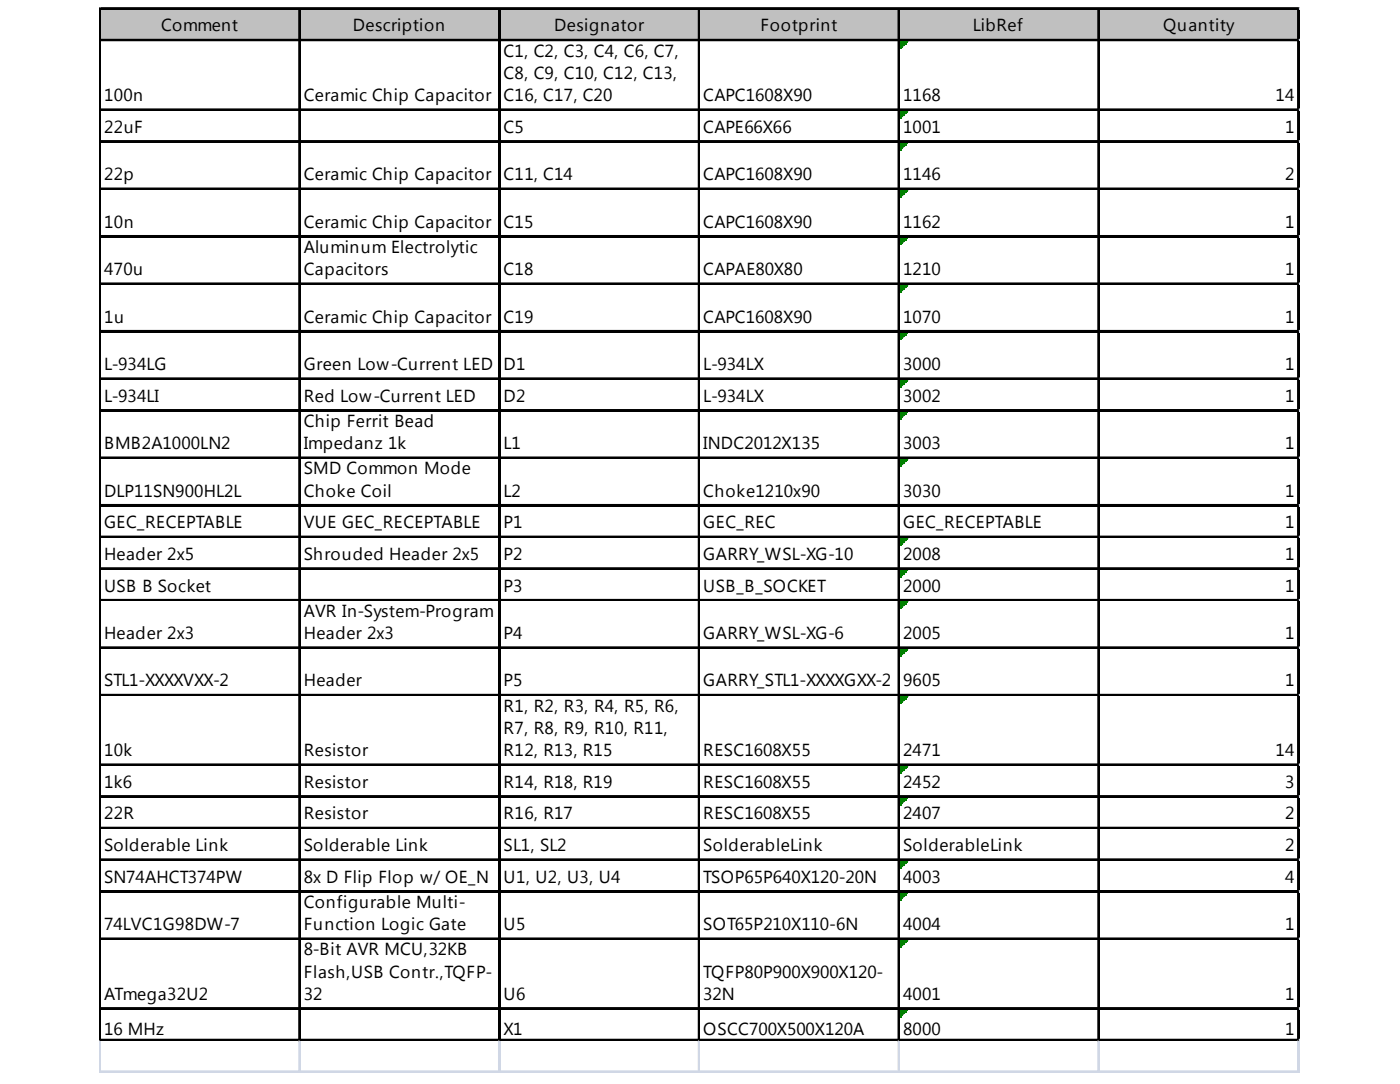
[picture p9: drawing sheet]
<svg xmlns="http://www.w3.org/2000/svg" width="279mm" height="216mm" viewBox="0 0 279 216" stroke-linecap="round" stroke-linejoin="round" font-family="sans-serif">
<defs><g id="words">
<g font-size="3.5">
<text x="32.1" y="6.3">Comment</text>
<text x="70.3" y="6.3">Description</text>
<text x="100.4" y="11.3">C1, C2, C3, C4, C6, C7,</text>
<text x="110.5" y="6.3">Designator</text>
<text x="151.6" y="6.3">Footprint</text>
<text x="193.9" y="6.3">LibRef</text>
<text x="231.8" y="6.3">Quantity</text>
<text x="100.4" y="15.7">C8, C9, C10, C12, C13,</text>
<text x="20.7" y="20.1">100n</text>
<text x="60.5" y="20.1">Ceramic Chip Capacitor</text>
<text x="100.4" y="20.1">C16, C17, C20</text>
<text x="140.2" y="20.1">CAPC1608X90</text>
<text x="180" y="20.1">1168</text>
<text x="254.3" y="20.1">14</text>
<text x="20.7" y="26.4">22uF</text>
<text x="100.4" y="26.4">C5</text>
<text x="140.2" y="26.4">CAPE66X66</text>
<text x="180" y="26.4">1001</text>
<text x="256.2" y="26.4">1</text>
<text x="20.7" y="35.9">22p</text>
<text x="60.5" y="35.9">Ceramic Chip Capacitor</text>
<text x="100.4" y="35.9">C11, C14</text>
<text x="140.2" y="35.9">CAPC1608X90</text>
<text x="180" y="35.9">1146</text>
<text x="256.2" y="35.9">2</text>
<text x="20.7" y="45.3">10n</text>
<text x="60.5" y="45.3">Ceramic Chip Capacitor</text>
<text x="100.4" y="45.3">C15</text>
<text x="140.2" y="45.3">CAPC1608X90</text>
<text x="180" y="45.3">1162</text>
<text x="256.2" y="45.3">1</text>
<text x="60.5" y="50.4">Aluminum Electrolytic</text>
<text x="20.7" y="54.8">470u</text>
<text x="60.5" y="54.8">Capacitors</text>
<text x="100.4" y="54.8">C18</text>
<text x="140.2" y="54.8">CAPAE80X80</text>
<text x="180" y="54.8">1210</text>
<text x="256.2" y="54.8">1</text>
<text x="20.7" y="64.3">1u</text>
<text x="60.5" y="64.3">Ceramic Chip Capacitor</text>
<text x="100.4" y="64.3">C19</text>
<text x="140.2" y="64.3">CAPC1608X90</text>
<text x="180" y="64.3">1070</text>
<text x="256.2" y="64.3">1</text>
<text x="20.7" y="73.7">L-934LG</text>
<text x="60.5" y="73.7">Green Low-Current LED</text>
<text x="100.4" y="73.7">D1</text>
<text x="140.2" y="73.7">L-934LX</text>
<text x="180" y="73.7">3000</text>
<text x="256.2" y="73.7">1</text>
<text x="20.7" y="80">L-934LI</text>
<text x="60.5" y="80">Red Low-Current LED</text>
<text x="100.4" y="80">D2</text>
<text x="140.2" y="80">L-934LX</text>
<text x="180" y="80">3002</text>
<text x="256.2" y="80">1</text>
<text x="20.7" y="89.5">BMB2A1000LN2</text>
<text x="60.5" y="85">Chip Ferrit Bead</text>
<text x="60.5" y="89.5">Impedanz 1k</text>
<text x="100.4" y="89.5">L1</text>
<text x="140.2" y="89.5">INDC2012X135</text>
<text x="180" y="89.5">3003</text>
<text x="256.2" y="89.5">1</text>
<text x="60.5" y="94.5">SMD Common Mode</text>
<text x="20.7" y="98.9">DLP11SN900HL2L</text>
<text x="60.5" y="98.9">Choke Coil</text>
<text x="100.4" y="98.9">L2</text>
<text x="140.2" y="98.9">Choke1210x90</text>
<text x="180" y="98.9">3030</text>
<text x="256.2" y="98.9">1</text>
<text x="20.7" y="105.2">GEC_RECEPTABLE</text>
<text x="60.5" y="105.2">VUE GEC_RECEPTABLE</text>
<text x="100.4" y="105.2">P1</text>
<text x="140.2" y="105.2">GEC_REC</text>
<text x="180" y="105.2">GEC_RECEPTABLE</text>
<text x="256.2" y="105.2">1</text>
<text x="20.7" y="111.5">Header 2x5</text>
<text x="60.5" y="111.5">Shrouded Header 2x5</text>
<text x="100.4" y="111.5">P2</text>
<text x="140.2" y="111.5">GARRY_WSL-XG-10</text>
<text x="180" y="111.5">2008</text>
<text x="256.2" y="111.5">1</text>
<text x="20.7" y="117.8">USB B Socket</text>
<text x="100.4" y="117.8">P3</text>
<text x="140.2" y="117.8">USB_B_SOCKET</text>
<text x="180" y="117.8">2000</text>
<text x="256.2" y="117.8">1</text>
<text x="60.5" y="122.9">AVR In-System-Program</text>
<text x="20.7" y="127.3">Header 2x3</text>
<text x="60.5" y="127.3">Header 2x3</text>
<text x="100.4" y="127.3">P4</text>
<text x="140.2" y="127.3">GARRY_WSL-XG-6</text>
<text x="180" y="127.3">2005</text>
<text x="256.2" y="127.3">1</text>
<text x="20.7" y="136.7">STL1-XXXXVXX-2</text>
<text x="60.5" y="136.7">Header</text>
<text x="100.4" y="136.7">P5</text>
<text x="140.2" y="136.7">GARRY_STL1-XXXXGXX-2</text>
<text x="180" y="136.7">9605</text>
<text x="256.2" y="136.7">1</text>
<text x="100.4" y="141.8">R1, R2, R3, R4, R5, R6,</text>
<text x="100.4" y="146.2">R7, R8, R9, R10, R11,</text>
<text x="20.7" y="150.6">10k</text>
<text x="60.5" y="150.6">Resistor</text>
<text x="100.4" y="150.6">R12, R13, R15</text>
<text x="140.2" y="150.6">RESC1608X55</text>
<text x="180" y="150.6">2471</text>
<text x="254.3" y="150.6">14</text>
<text x="20.7" y="156.9">1k6</text>
<text x="60.5" y="156.9">Resistor</text>
<text x="100.4" y="156.9">R14, R18, R19</text>
<text x="140.2" y="156.9">RESC1608X55</text>
<text x="180" y="156.9">2452</text>
<text x="256.2" y="156.9">3</text>
<text x="20.7" y="163.2">22R</text>
<text x="60.5" y="163.2">Resistor</text>
<text x="100.4" y="163.2">R16, R17</text>
<text x="140.2" y="163.2">RESC1608X55</text>
<text x="180" y="163.2">2407</text>
<text x="256.2" y="163.2">2</text>
<text x="20.7" y="169.5">Solderable Link</text>
<text x="60.5" y="169.5">Solderable Link</text>
<text x="100.4" y="169.5">SL1, SL2</text>
<text x="140.2" y="169.5">SolderableLink</text>
<text x="180" y="169.5">SolderableLink</text>
<text x="256.2" y="169.5">2</text>
<text x="20.7" y="175.8">SN74AHCT374PW</text>
<text x="60.5" y="175.8">8x D Flip Flop w/ OE_N</text>
<text x="100.4" y="175.8">U1, U2, U3, U4</text>
<text x="140.2" y="175.8">TSOP65P640X120-20N</text>
<text x="180" y="175.8">4003</text>
<text x="256.2" y="175.8">4</text>
<text x="20.7" y="185.3">74LVC1G98DW-7</text>
<text x="60.5" y="180.8">Configurable Multi-</text>
<text x="60.5" y="185.3">Function Logic Gate</text>
<text x="100.4" y="185.3">U5</text>
<text x="140.2" y="185.3">SOT65P210X110-6N</text>
<text x="180" y="185.3">4004</text>
<text x="256.2" y="185.3">1</text>
<text x="60.5" y="190.3">8-Bit AVR MCU,32KB</text>
<text x="60.5" y="194.7">Flash,USB Contr.,TQFP-</text>
<text x="140.2" y="194.7">TQFP80P900X900X120-</text>
<text x="20.7" y="199.1">ATmega32U2</text>
<text x="60.5" y="199.1">32</text>
<text x="100.4" y="199.1">U6</text>
<text x="140.2" y="199.1">32N</text>
<text x="180" y="199.1">4001</text>
<text x="256.2" y="199.1">1</text>
<text x="20.7" y="206.1">16 MHz</text>
<text x="100.4" y="206.1">X1</text>
<text x="140.2" y="206.1">OSCC700X500X120A</text>
<text x="180" y="206.1">8000</text>
<text x="256.2" y="206.1">1</text>
</g>
</g></defs>
<path d="M20.1 1.8h238.9v6.4h-238.9z" fill="#c0c0c0"/>
<path d="M179.4 8.2h1.5" fill="none" stroke="#008000" stroke-width=".32"/>
<path d="M179.4 8.2h1.5v.3h-1.5z" fill="#008000"/>
<path d="M179.4 8.5h1.2" fill="none" stroke="#008000" stroke-width=".32"/>
<path d="M179.4 8.5h1.2v.3h-1.2z" fill="#008000"/>
<path d="M179.4 8.8h.9" fill="none" stroke="#008000" stroke-width=".32"/>
<path d="M179.4 8.8h.9v.3h-.9z" fill="#008000"/>
<path d="M179.4 9.1h.6" fill="none" stroke="#008000" stroke-width=".32"/>
<path d="M179.4 9.1h.6v.4h-.6z" fill="#008000"/>
<path d="M179.4 9.5h.3" fill="none" stroke="#008000" stroke-width=".32"/>
<path d="M179.4 9.5h.3v.3h-.3z" fill="#008000"/>
<path d="M179.4 22.1h1.5" fill="none" stroke="#008000" stroke-width=".32"/>
<path d="M179.4 22.1h1.5v.3h-1.5z" fill="#008000"/>
<path d="M179.4 22.4h1.2" fill="none" stroke="#008000" stroke-width=".32"/>
<path d="M179.4 22.4h1.2v.3h-1.2z" fill="#008000"/>
<path d="M179.4 22.7h.9" fill="none" stroke="#008000" stroke-width=".32"/>
<path d="M179.4 22.7h.9v.3h-.9z" fill="#008000"/>
<path d="M179.4 23h.6" fill="none" stroke="#008000" stroke-width=".32"/>
<path d="M179.4 23h.6v.3h-.6z" fill="#008000"/>
<path d="M179.4 23.3h.3" fill="none" stroke="#008000" stroke-width=".32"/>
<path d="M179.4 23.3h.3v.3h-.3z" fill="#008000"/>
<path d="M179.4 28.4h1.5" fill="none" stroke="#008000" stroke-width=".32"/>
<path d="M179.4 28.4h1.5v.3h-1.5z" fill="#008000"/>
<path d="M179.4 28.7h1.2" fill="none" stroke="#008000" stroke-width=".32"/>
<path d="M179.4 28.7h1.2v.3h-1.2z" fill="#008000"/>
<path d="M179.4 29h.9" fill="none" stroke="#008000" stroke-width=".32"/>
<path d="M179.4 29h.9v.3h-.9z" fill="#008000"/>
<path d="M179.4 29.3h.6" fill="none" stroke="#008000" stroke-width=".32"/>
<path d="M179.4 29.3h.6v.3h-.6z" fill="#008000"/>
<path d="M179.4 29.6h.3" fill="none" stroke="#008000" stroke-width=".32"/>
<path d="M179.4 29.6h.3v.3h-.3z" fill="#008000"/>
<path d="M179.4 37.8h1.5" fill="none" stroke="#008000" stroke-width=".32"/>
<path d="M179.4 37.8h1.5v.3h-1.5z" fill="#008000"/>
<path d="M179.4 38.1h1.2" fill="none" stroke="#008000" stroke-width=".32"/>
<path d="M179.4 38.1h1.2v.4h-1.2z" fill="#008000"/>
<path d="M179.4 38.5h.9" fill="none" stroke="#008000" stroke-width=".32"/>
<path d="M179.4 38.5h.9v.3h-.9z" fill="#008000"/>
<path d="M179.4 38.8h.6" fill="none" stroke="#008000" stroke-width=".32"/>
<path d="M179.4 38.8h.6v.3h-.6z" fill="#008000"/>
<path d="M179.4 39.1h.3" fill="none" stroke="#008000" stroke-width=".32"/>
<path d="M179.4 39.1h.3v.3h-.3z" fill="#008000"/>
<path d="M179.4 47.3h1.5" fill="none" stroke="#008000" stroke-width=".32"/>
<path d="M179.4 47.3h1.5v.3h-1.5z" fill="#008000"/>
<path d="M179.4 47.6h1.2" fill="none" stroke="#008000" stroke-width=".32"/>
<path d="M179.4 47.6h1.2v.3h-1.2z" fill="#008000"/>
<path d="M179.4 47.9h.9" fill="none" stroke="#008000" stroke-width=".32"/>
<path d="M179.4 47.9h.9v.3h-.9z" fill="#008000"/>
<path d="M179.4 48.2h.6" fill="none" stroke="#008000" stroke-width=".32"/>
<path d="M179.4 48.2h.6v.3h-.6z" fill="#008000"/>
<path d="M179.4 48.5h.3" fill="none" stroke="#008000" stroke-width=".32"/>
<path d="M179.4 48.5h.3v.4h-.3z" fill="#008000"/>
<path d="M179.4 56.7h1.5" fill="none" stroke="#008000" stroke-width=".32"/>
<path d="M179.4 56.7h1.5v.3h-1.5z" fill="#008000"/>
<path d="M179.4 57h1.2" fill="none" stroke="#008000" stroke-width=".32"/>
<path d="M179.4 57h1.2v.4h-1.2z" fill="#008000"/>
<path d="M179.4 57.4h.9" fill="none" stroke="#008000" stroke-width=".32"/>
<path d="M179.4 57.4h.9v.3h-.9z" fill="#008000"/>
<path d="M179.4 57.7h.6" fill="none" stroke="#008000" stroke-width=".32"/>
<path d="M179.4 57.7h.6v.3h-.6z" fill="#008000"/>
<path d="M179.4 58h.3" fill="none" stroke="#008000" stroke-width=".32"/>
<path d="M179.4 58h.3v.3h-.3z" fill="#008000"/>
<path d="M179.4 66.2h1.5" fill="none" stroke="#008000" stroke-width=".32"/>
<path d="M179.4 66.2h1.5v.3h-1.5z" fill="#008000"/>
<path d="M179.4 66.5h1.2" fill="none" stroke="#008000" stroke-width=".32"/>
<path d="M179.4 66.5h1.2v.3h-1.2z" fill="#008000"/>
<path d="M179.4 66.8h.9" fill="none" stroke="#008000" stroke-width=".32"/>
<path d="M179.4 66.8h.9v.3h-.9z" fill="#008000"/>
<path d="M179.4 67.1h.6" fill="none" stroke="#008000" stroke-width=".32"/>
<path d="M179.4 67.1h.6v.3h-.6z" fill="#008000"/>
<path d="M179.4 67.4h.3" fill="none" stroke="#008000" stroke-width=".32"/>
<path d="M179.4 67.4h.3v.4h-.3z" fill="#008000"/>
<path d="M179.4 75.6h1.5" fill="none" stroke="#008000" stroke-width=".32"/>
<path d="M179.4 75.6h1.5v.4h-1.5z" fill="#008000"/>
<path d="M179.4 76h1.2" fill="none" stroke="#008000" stroke-width=".32"/>
<path d="M179.4 76h1.2v.3h-1.2z" fill="#008000"/>
<path d="M179.4 76.3h.9" fill="none" stroke="#008000" stroke-width=".32"/>
<path d="M179.4 76.3h.9v.3h-.9z" fill="#008000"/>
<path d="M179.4 76.6h.6" fill="none" stroke="#008000" stroke-width=".32"/>
<path d="M179.4 76.6h.6v.3h-.6z" fill="#008000"/>
<path d="M179.4 76.9h.3" fill="none" stroke="#008000" stroke-width=".32"/>
<path d="M179.4 76.9h.3v.3h-.3z" fill="#008000"/>
<path d="M179.4 81.9h1.5" fill="none" stroke="#008000" stroke-width=".32"/>
<path d="M179.4 81.9h1.5v.4h-1.5z" fill="#008000"/>
<path d="M179.4 82.3h1.2" fill="none" stroke="#008000" stroke-width=".32"/>
<path d="M179.4 82.3h1.2v.3h-1.2z" fill="#008000"/>
<path d="M179.4 82.6h.9" fill="none" stroke="#008000" stroke-width=".32"/>
<path d="M179.4 82.6h.9v.3h-.9z" fill="#008000"/>
<path d="M179.4 82.9h.6" fill="none" stroke="#008000" stroke-width=".32"/>
<path d="M179.4 82.9h.6v.3h-.6z" fill="#008000"/>
<path d="M179.4 83.2h.3" fill="none" stroke="#008000" stroke-width=".32"/>
<path d="M179.4 83.2h.3v.3h-.3z" fill="#008000"/>
<path d="M179.4 91.4h1.5" fill="none" stroke="#008000" stroke-width=".32"/>
<path d="M179.4 91.4h1.5v.3h-1.5z" fill="#008000"/>
<path d="M179.4 91.7h1.2" fill="none" stroke="#008000" stroke-width=".32"/>
<path d="M179.4 91.7h1.2v.3h-1.2z" fill="#008000"/>
<path d="M179.4 92h.9" fill="none" stroke="#008000" stroke-width=".32"/>
<path d="M179.4 92h.9v.3h-.9z" fill="#008000"/>
<path d="M179.4 92.3h.6" fill="none" stroke="#008000" stroke-width=".32"/>
<path d="M179.4 92.3h.6v.4h-.6z" fill="#008000"/>
<path d="M179.4 92.7h.3" fill="none" stroke="#008000" stroke-width=".32"/>
<path d="M179.4 92.7h.3v.3h-.3z" fill="#008000"/>
<path d="M179.4 107.1h1.5" fill="none" stroke="#008000" stroke-width=".32"/>
<path d="M179.4 107.1h1.5v.4h-1.5z" fill="#008000"/>
<path d="M179.4 107.5h1.2" fill="none" stroke="#008000" stroke-width=".32"/>
<path d="M179.4 107.5h1.2v.3h-1.2z" fill="#008000"/>
<path d="M179.4 107.8h.9" fill="none" stroke="#008000" stroke-width=".32"/>
<path d="M179.4 107.8h.9v.3h-.9z" fill="#008000"/>
<path d="M179.4 108.1h.6" fill="none" stroke="#008000" stroke-width=".32"/>
<path d="M179.4 108.1h.6v.3h-.6z" fill="#008000"/>
<path d="M179.4 108.4h.3" fill="none" stroke="#008000" stroke-width=".32"/>
<path d="M179.4 108.4h.3v.3h-.3z" fill="#008000"/>
<path d="M179.4 113.5h1.5" fill="none" stroke="#008000" stroke-width=".32"/>
<path d="M179.4 113.5h1.5v.3h-1.5z" fill="#008000"/>
<path d="M179.4 113.8h1.2" fill="none" stroke="#008000" stroke-width=".32"/>
<path d="M179.4 113.8h1.2v.3h-1.2z" fill="#008000"/>
<path d="M179.4 114.1h.9" fill="none" stroke="#008000" stroke-width=".32"/>
<path d="M179.4 114.1h.9v.3h-.9z" fill="#008000"/>
<path d="M179.4 114.4h.6" fill="none" stroke="#008000" stroke-width=".32"/>
<path d="M179.4 114.4h.6v.3h-.6z" fill="#008000"/>
<path d="M179.4 114.7h.3" fill="none" stroke="#008000" stroke-width=".32"/>
<path d="M179.4 114.7h.3v.3h-.3z" fill="#008000"/>
<path d="M179.4 119.8h1.5" fill="none" stroke="#008000" stroke-width=".32"/>
<path d="M179.4 119.8h1.5v.3h-1.5z" fill="#008000"/>
<path d="M179.4 120.1h1.2" fill="none" stroke="#008000" stroke-width=".32"/>
<path d="M179.4 120.1h1.2v.3h-1.2z" fill="#008000"/>
<path d="M179.4 120.4h.9" fill="none" stroke="#008000" stroke-width=".32"/>
<path d="M179.4 120.4h.9v.3h-.9z" fill="#008000"/>
<path d="M179.4 120.7h.6" fill="none" stroke="#008000" stroke-width=".32"/>
<path d="M179.4 120.7h.6v.3h-.6z" fill="#008000"/>
<path d="M179.4 121h.3" fill="none" stroke="#008000" stroke-width=".32"/>
<path d="M179.4 121h.3v.3h-.3z" fill="#008000"/>
<path d="M179.4 129.2h1.5" fill="none" stroke="#008000" stroke-width=".32"/>
<path d="M179.4 129.2h1.5v.3h-1.5z" fill="#008000"/>
<path d="M179.4 129.5h1.2" fill="none" stroke="#008000" stroke-width=".32"/>
<path d="M179.4 129.5h1.2v.3h-1.2z" fill="#008000"/>
<path d="M179.4 129.8h.9" fill="none" stroke="#008000" stroke-width=".32"/>
<path d="M179.4 129.8h.9v.4h-.9z" fill="#008000"/>
<path d="M179.4 130.2h.6" fill="none" stroke="#008000" stroke-width=".32"/>
<path d="M179.4 130.2h.6v.3h-.6z" fill="#008000"/>
<path d="M179.4 130.5h.3" fill="none" stroke="#008000" stroke-width=".32"/>
<path d="M179.4 130.5h.3v.3h-.3z" fill="#008000"/>
<path d="M179.4 138.7h1.5" fill="none" stroke="#008000" stroke-width=".32"/>
<path d="M179.4 138.7h1.5v.3h-1.5z" fill="#008000"/>
<path d="M179.4 139h1.2" fill="none" stroke="#008000" stroke-width=".32"/>
<path d="M179.4 139h1.2v.3h-1.2z" fill="#008000"/>
<path d="M179.4 139.3h.9" fill="none" stroke="#008000" stroke-width=".32"/>
<path d="M179.4 139.3h.9v.3h-.9z" fill="#008000"/>
<path d="M179.4 139.6h.6" fill="none" stroke="#008000" stroke-width=".32"/>
<path d="M179.4 139.6h.6v.3h-.6z" fill="#008000"/>
<path d="M179.4 139.9h.3" fill="none" stroke="#008000" stroke-width=".32"/>
<path d="M179.4 139.9h.3v.3h-.3z" fill="#008000"/>
<path d="M179.4 152.5h1.5" fill="none" stroke="#008000" stroke-width=".32"/>
<path d="M179.4 152.5h1.5v.3h-1.5z" fill="#008000"/>
<path d="M179.4 152.8h1.2" fill="none" stroke="#008000" stroke-width=".32"/>
<path d="M179.4 152.8h1.2v.4h-1.2z" fill="#008000"/>
<path d="M179.4 153.2h.9" fill="none" stroke="#008000" stroke-width=".32"/>
<path d="M179.4 153.2h.9v.3h-.9z" fill="#008000"/>
<path d="M179.4 153.5h.6" fill="none" stroke="#008000" stroke-width=".32"/>
<path d="M179.4 153.5h.6v.3h-.6z" fill="#008000"/>
<path d="M179.4 153.8h.3" fill="none" stroke="#008000" stroke-width=".32"/>
<path d="M179.4 153.8h.3v.3h-.3z" fill="#008000"/>
<path d="M179.4 158.8h1.5" fill="none" stroke="#008000" stroke-width=".32"/>
<path d="M179.4 158.8h1.5v.3h-1.5z" fill="#008000"/>
<path d="M179.4 159.1h1.2" fill="none" stroke="#008000" stroke-width=".32"/>
<path d="M179.4 159.1h1.2v.4h-1.2z" fill="#008000"/>
<path d="M179.4 159.5h.9" fill="none" stroke="#008000" stroke-width=".32"/>
<path d="M179.4 159.5h.9v.3h-.9z" fill="#008000"/>
<path d="M179.4 159.8h.6" fill="none" stroke="#008000" stroke-width=".32"/>
<path d="M179.4 159.8h.6v.3h-.6z" fill="#008000"/>
<path d="M179.4 160.1h.3" fill="none" stroke="#008000" stroke-width=".32"/>
<path d="M179.4 160.1h.3v.3h-.3z" fill="#008000"/>
<path d="M179.4 171.4h1.5" fill="none" stroke="#008000" stroke-width=".32"/>
<path d="M179.4 171.4h1.5v.3h-1.5z" fill="#008000"/>
<path d="M179.4 171.7h1.2" fill="none" stroke="#008000" stroke-width=".32"/>
<path d="M179.4 171.7h1.2v.4h-1.2z" fill="#008000"/>
<path d="M179.4 172.1h.9" fill="none" stroke="#008000" stroke-width=".32"/>
<path d="M179.4 172.1h.9v.3h-.9z" fill="#008000"/>
<path d="M179.4 172.4h.6" fill="none" stroke="#008000" stroke-width=".32"/>
<path d="M179.4 172.4h.6v.3h-.6z" fill="#008000"/>
<path d="M179.4 172.7h.3" fill="none" stroke="#008000" stroke-width=".32"/>
<path d="M179.4 172.7h.3v.3h-.3z" fill="#008000"/>
<path d="M179.4 177.7h1.5" fill="none" stroke="#008000" stroke-width=".32"/>
<path d="M179.4 177.7h1.5v.4h-1.5z" fill="#008000"/>
<path d="M179.4 178.1h1.2" fill="none" stroke="#008000" stroke-width=".32"/>
<path d="M179.4 178.1h1.2v.3h-1.2z" fill="#008000"/>
<path d="M179.4 178.4h.9" fill="none" stroke="#008000" stroke-width=".32"/>
<path d="M179.4 178.4h.9v.3h-.9z" fill="#008000"/>
<path d="M179.4 178.7h.6" fill="none" stroke="#008000" stroke-width=".32"/>
<path d="M179.4 178.7h.6v.3h-.6z" fill="#008000"/>
<path d="M179.4 179h.3" fill="none" stroke="#008000" stroke-width=".32"/>
<path d="M179.4 179h.3v.3h-.3z" fill="#008000"/>
<path d="M179.4 187.2h1.5" fill="none" stroke="#008000" stroke-width=".32"/>
<path d="M179.4 187.2h1.5v.3h-1.5z" fill="#008000"/>
<path d="M179.4 187.5h1.2" fill="none" stroke="#008000" stroke-width=".32"/>
<path d="M179.4 187.5h1.2v.3h-1.2z" fill="#008000"/>
<path d="M179.4 187.8h.9" fill="none" stroke="#008000" stroke-width=".32"/>
<path d="M179.4 187.8h.9v.3h-.9z" fill="#008000"/>
<path d="M179.4 188.1h.6" fill="none" stroke="#008000" stroke-width=".32"/>
<path d="M179.4 188.1h.6v.3h-.6z" fill="#008000"/>
<path d="M179.4 188.4h.3" fill="none" stroke="#008000" stroke-width=".32"/>
<path d="M179.4 188.4h.3v.4h-.3z" fill="#008000"/>
<path d="M179.4 201.1h1.5" fill="none" stroke="#008000" stroke-width=".32"/>
<path d="M179.4 201.1h1.5v.3h-1.5z" fill="#008000"/>
<path d="M179.4 201.4h1.2" fill="none" stroke="#008000" stroke-width=".32"/>
<path d="M179.4 201.4h1.2v.3h-1.2z" fill="#008000"/>
<path d="M179.4 201.7h.9" fill="none" stroke="#008000" stroke-width=".32"/>
<path d="M179.4 201.7h.9v.3h-.9z" fill="#008000"/>
<path d="M179.4 202h.6" fill="none" stroke="#008000" stroke-width=".32"/>
<path d="M179.4 202h.6v.3h-.6z" fill="#008000"/>
<path d="M179.4 202.3h.3" fill="none" stroke="#008000" stroke-width=".32"/>
<path d="M179.4 202.3h.3v.3h-.3z" fill="#008000"/>
<g fill="none" stroke="#000" stroke-width=".32">
<path d="M19.8 1.6v205.8M19.9 1.6v205.8M20.1 1.6h238.9M20.1 1.7h238.9M20.1 7.9h238.9M20.1 8h238.9M59.6 1.9v205.5M59.8 1.9v205.5M99.4 1.9v205.5M99.6 1.9v205.5M139.2 1.9v205.5M139.4 1.9v205.5"/>
<path d="M179.1 1.9v205.5M179.2 1.9v205.5M218.9 1.9v205.5M219 1.9v205.5M258.7 1.9v205.5M258.8 1.9v205.5M20.1 21.8h238.9M20.1 21.9h238.9M20.1 28.1h238.9M20.1 28.2h238.9M20.1 37.5h238.9M20.1 37.7h238.9"/>
<path d="M20.1 47h238.9M20.1 47.1h238.9M20.1 56.4h238.9M20.1 56.6h238.9M20.1 65.9h238.9M20.1 66h238.9M20.1 75.3h238.9M20.1 75.5h238.9M20.1 81.6h238.9M20.1 81.8h238.9M20.1 91.1h238.9M20.1 91.2h238.9"/>
<path d="M20.1 100.5h238.9M20.1 100.7h238.9M20.1 106.8h238.9M20.1 107h238.9M20.1 113.1h238.9M20.1 113.3h238.9M20.1 119.4h238.9M20.1 119.6h238.9M20.1 128.9h238.9M20.1 129h238.9M20.1 138.3h238.9M20.1 138.5h238.9"/>
<path d="M20.1 152.2h238.9M20.1 152.4h238.9M20.1 158.5h238.9M20.1 158.7h238.9M20.1 164.8h238.9M20.1 165h238.9M20.1 171.1h238.9M20.1 171.3h238.9M20.1 177.4h238.9M20.1 177.6h238.9M20.1 186.9h238.9M20.1 187h238.9"/>
<path d="M20.1 200.7h238.9M20.1 200.9h238.9M20.1 207h238.9M20.1 207.2h238.9"/>
</g>
<g fill="none" stroke="#d0d7e5" stroke-width=".32">
<path d="M259 1.6h.1M19.8 207.4v6.3M19.9 207.4v6.3M59.6 207.4v6.3M59.8 207.4v6.3M99.4 207.4v6.3M99.6 207.4v6.3M139.2 207.4v6.3M139.4 207.4v6.3M179.1 207.4v6.3M179.2 207.4v6.3M218.9 207.4v6.3"/>
<path d="M219 207.4v6.3M258.7 207.4v6.3M258.8 207.4v6.3"/>
</g>
<path d="M259 1.6l.1 .3z" fill="#d0d7e5"/>
<path d="M259 7.9h.1" fill="none" stroke="#d0d7e5" stroke-width=".32"/>
<path d="M259 7.9l.1 .3z" fill="#d0d7e5"/>
<path d="M259 21.8h.1" fill="none" stroke="#d0d7e5" stroke-width=".32"/>
<path d="M259 21.8l.1 .3z" fill="#d0d7e5"/>
<path d="M259 28.1h.1" fill="none" stroke="#d0d7e5" stroke-width=".32"/>
<path d="M259 28.1l.1 .3z" fill="#d0d7e5"/>
<path d="M259 37.5h.1" fill="none" stroke="#d0d7e5" stroke-width=".32"/>
<path d="M259 37.5l.1 .3z" fill="#d0d7e5"/>
<path d="M259 47h.1" fill="none" stroke="#d0d7e5" stroke-width=".32"/>
<path d="M259 47l.1 .3z" fill="#d0d7e5"/>
<path d="M259 56.4h.1" fill="none" stroke="#d0d7e5" stroke-width=".32"/>
<path d="M259 56.4l.1 .3z" fill="#d0d7e5"/>
<path d="M259 65.9h.1" fill="none" stroke="#d0d7e5" stroke-width=".32"/>
<path d="M259 65.9l.1 .3z" fill="#d0d7e5"/>
<path d="M259 75.3h.1" fill="none" stroke="#d0d7e5" stroke-width=".32"/>
<path d="M259 75.3l.1 .3z" fill="#d0d7e5"/>
<path d="M259 81.6h.1" fill="none" stroke="#d0d7e5" stroke-width=".32"/>
<path d="M259 81.6l.1 .3z" fill="#d0d7e5"/>
<path d="M259 91.1h.1" fill="none" stroke="#d0d7e5" stroke-width=".32"/>
<path d="M259 91.1l.1 .3z" fill="#d0d7e5"/>
<path d="M259 100.5h.1" fill="none" stroke="#d0d7e5" stroke-width=".32"/>
<path d="M259 100.5l.1 .3z" fill="#d0d7e5"/>
<path d="M259 106.8h.1" fill="none" stroke="#d0d7e5" stroke-width=".32"/>
<path d="M259 106.8l.1 .3z" fill="#d0d7e5"/>
<path d="M259 113.1h.1" fill="none" stroke="#d0d7e5" stroke-width=".32"/>
<path d="M259 113.1l.1 .4z" fill="#d0d7e5"/>
<path d="M259 119.4h.1" fill="none" stroke="#d0d7e5" stroke-width=".32"/>
<path d="M259 119.4l.1 .4z" fill="#d0d7e5"/>
<path d="M259 128.9h.1" fill="none" stroke="#d0d7e5" stroke-width=".32"/>
<path d="M259 128.9l.1 .3z" fill="#d0d7e5"/>
<path d="M259 138.3h.1" fill="none" stroke="#d0d7e5" stroke-width=".32"/>
<path d="M259 138.3l.1 .4z" fill="#d0d7e5"/>
<path d="M259 152.2h.1" fill="none" stroke="#d0d7e5" stroke-width=".32"/>
<path d="M259 152.2l.1 .3z" fill="#d0d7e5"/>
<path d="M259 158.5h.1" fill="none" stroke="#d0d7e5" stroke-width=".32"/>
<path d="M259 158.5l.1 .3z" fill="#d0d7e5"/>
<path d="M259 164.8h.1" fill="none" stroke="#d0d7e5" stroke-width=".32"/>
<path d="M259 164.8l.1 .3z" fill="#d0d7e5"/>
<path d="M259 171.1h.1" fill="none" stroke="#d0d7e5" stroke-width=".32"/>
<path d="M259 171.1l.1 .3z" fill="#d0d7e5"/>
<path d="M259 177.4h.1" fill="none" stroke="#d0d7e5" stroke-width=".32"/>
<path d="M259 177.4l.1 .3z" fill="#d0d7e5"/>
<path d="M259 186.9h.1" fill="none" stroke="#d0d7e5" stroke-width=".32"/>
<path d="M259 186.9l.1 .3z" fill="#d0d7e5"/>
<path d="M259 200.7h.1" fill="none" stroke="#d0d7e5" stroke-width=".32"/>
<path d="M259 200.7l.1 .4z" fill="#d0d7e5"/>
<path d="M259 207h.1" fill="none" stroke="#d0d7e5" stroke-width=".32"/>
<path d="M259 207l.1 .4z" fill="#d0d7e5"/>
<path d="M19.8 213.3h239.3M19.8 213.5h239.3" fill="none" stroke="#d0d7e5" stroke-width=".32"/>
<use href="#words"/>
</svg>
